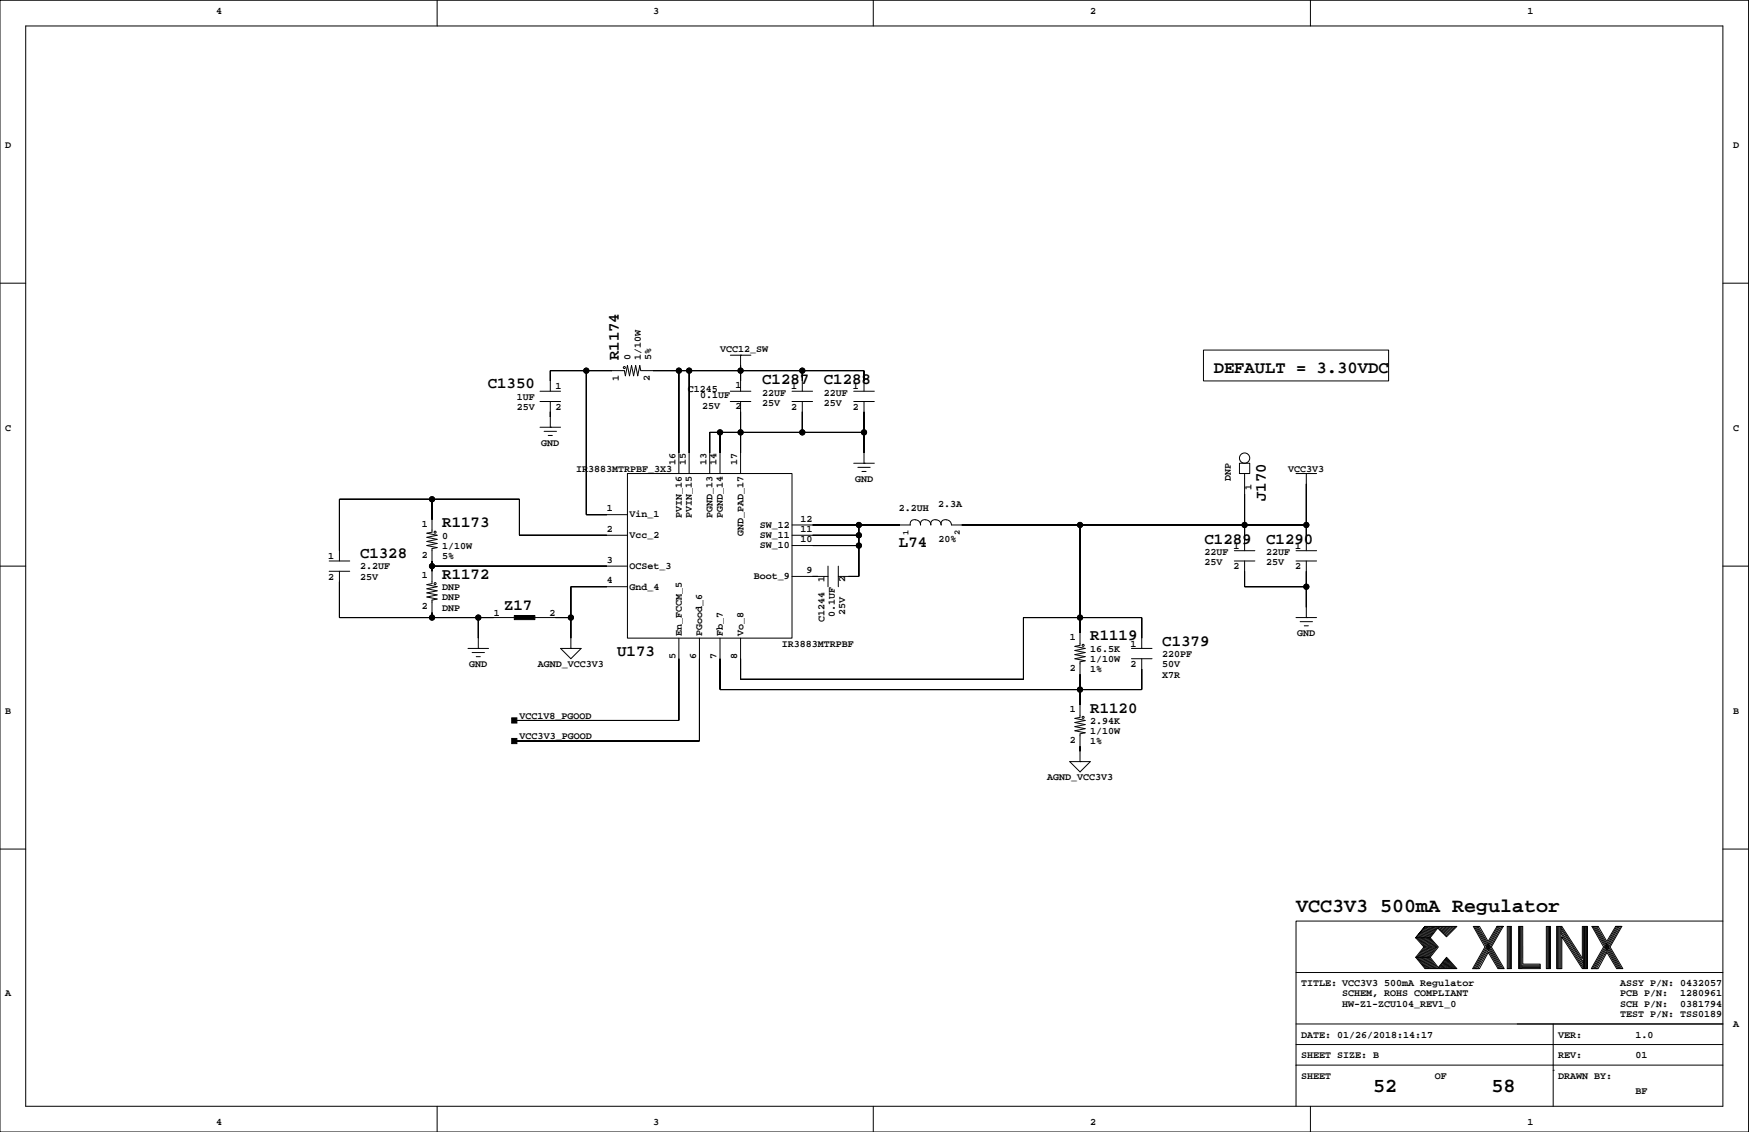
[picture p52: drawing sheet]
<svg xmlns="http://www.w3.org/2000/svg" width="432mm" height="279mm" viewBox="0 0 432 279" stroke-linecap="round" stroke-linejoin="round" font-family="sans-serif">
<defs><g id="words">
<g font-size="4.9">
<text x="320" y="225.2">VCC3V3 500mA Regulator</text>
<text x="339" y="269.6">52</text>
<text x="368.2" y="269.6">58</text>
</g>
<text font-size="4.2" x="299.7" y="92">DEFAULT = 3.30VDC</text>
<g font-size="3.9">
<text x="152.8" y="88.9" transform="rotate(-90 152.8 88.9)">R1174</text>
<text x="120.4" y="95.9">C1350</text>
<text x="188.2" y="94.9">C1287</text>
<text x="203.4" y="94.9">C1288</text>
<text x="312.5" y="123.7" transform="rotate(-90 312.5 123.7)">J170</text>
<text x="109.2" y="130.2">R1173</text>
<text x="88.9" y="137.8">C1328</text>
<text x="221.9" y="135">L74</text>
<text x="297.4" y="134.2">C1289</text>
<text x="312.6" y="134.2">C1290</text>
<text x="109.2" y="142.9">R1172</text>
<text x="124.4" y="150.5">Z17</text>
<text x="152.4" y="161.9">U173</text>
<text x="269.2" y="158.1">R1119</text>
<text x="287" y="159.4">C1379</text>
<text x="269.2" y="175.9">R1120</text>
</g>
<g font-size="2.5">
<text x="53.3" y="3.4">4</text>
<text x="161.3" y="3.4">3</text>
<text x="269.2" y="3.4">2</text>
<text x="377.1" y="3.4">1</text>
<text x="1.3" y="36.4">D</text>
<text x="427.9" y="36.4">D</text>
<text x="155.7" y="88.9" transform="rotate(-90 155.7 88.9)">0</text>
<text x="158.2" y="88.9" transform="rotate(-90 158.2 88.9)">1/10W</text>
<text x="160.7" y="88.9" transform="rotate(-90 160.7 88.9)">5%</text>
<text x="177.8" y="87">VCC12_SW</text>
<text x="152.8" y="94" transform="rotate(-90 152.8 94)">1</text>
<text x="160.4" y="94" transform="rotate(-90 160.4 94)">2</text>
<text x="181.6" y="95.8">1</text>
<text x="127.6" y="101.2">25V</text>
<text x="127.6" y="98.7">1UF</text>
<text x="137.1" y="101.2">2</text>
<text x="137.1" y="96.1">1</text>
<text x="169.8" y="96.8">C1245</text>
<text x="172.9" y="98.3">0.1UF</text>
<text x="173.3" y="100.8">25V</text>
<text x="181.6" y="100.8">2</text>
<text x="188.2" y="97.6">22UF</text>
<text x="188.2" y="100.2">25V</text>
<text x="195.3" y="101.2">2</text>
<text x="195.3" y="96.1">1</text>
<text x="203.4" y="100.2">25V</text>
<text x="203.4" y="97.6">22UF</text>
<text x="210.6" y="96.1">1</text>
<text x="210.6" y="101.2">2</text>
<text x="1.3" y="106.3">C</text>
<text x="427.9" y="106.3">C</text>
<text x="133.6" y="110.1">GND</text>
<text x="142.2" y="116.4">IR3883MTRPBF_3X3</text>
<text x="166.8" y="114.8" transform="rotate(-90 166.8 114.8)">16</text>
<text x="169.3" y="114.8" transform="rotate(-90 169.3 114.8)">15</text>
<text x="174.4" y="114.8" transform="rotate(-90 174.4 114.8)">13</text>
<text x="176.9" y="114.8" transform="rotate(-90 176.9 114.8)">14</text>
<text x="182" y="114.8" transform="rotate(-90 182 114.8)">17</text>
<text x="211.1" y="119">GND</text>
<text x="303.9" y="118.8" transform="rotate(-90 303.9 118.8)">DNP</text>
<text x="318.1" y="116.4">VCC3V3</text>
<text x="231.6" y="125.2">2.3A</text>
<text x="309" y="120.9" transform="rotate(-90 309 120.9)">1</text>
<text x="104.1" y="130">1</text>
<text x="149.8" y="126.2">1</text>
<text x="149.8" y="131.3">2</text>
<text x="155.4" y="127.7">Vin_1</text>
<text x="168.3" y="127.8" transform="rotate(-90 168.3 127.8)">PVIN_16</text>
<text x="170.8" y="127.8" transform="rotate(-90 170.8 127.8)">PVIN_15</text>
<text x="175.9" y="127.8" transform="rotate(-90 175.9 127.8)">PGND_13</text>
<text x="178.5" y="127.8" transform="rotate(-90 178.5 127.8)">PGND_14</text>
<text x="187.6" y="130.3">SW_12</text>
<text x="197.7" y="128.8">12</text>
<text x="197.7" y="131.3">11</text>
<text x="221.9" y="126.1">2.2UH</text>
<text x="104.1" y="137.7">2</text>
<text x="109.2" y="132.9">0</text>
<text x="109.2" y="135.5">1/10W</text>
<text x="155.4" y="132.8">Vcc_2</text>
<text x="183.5" y="132.2" transform="rotate(-90 183.5 132.2)">GND_PAD_17</text>
<text x="187.6" y="135.3">SW_10</text>
<text x="187.6" y="132.8">SW_11</text>
<text x="197.7" y="133.8">10</text>
<text x="231.7" y="133.8">20%</text>
<text x="297.4" y="137">22UF</text>
<text x="304.5" y="135.5">1</text>
<text x="312.6" y="137">22UF</text>
<text x="319.8" y="135.5">1</text>
<text x="81" y="143.1">2</text>
<text x="81" y="138">1</text>
<text x="88.9" y="143.1">25V</text>
<text x="88.9" y="140.6">2.2UF</text>
<text x="104.1" y="142.7">1</text>
<text x="109.2" y="138">5%</text>
<text x="149.8" y="138.9">3</text>
<text x="149.8" y="144">4</text>
<text x="155.4" y="140.4">OCSet_3</text>
<text x="186.1" y="143">Boot_9</text>
<text x="199.1" y="141.5">9</text>
<text x="203.6" y="143.5" transform="rotate(-90 203.6 143.5)">1</text>
<text x="208.7" y="143.5" transform="rotate(-90 208.7 143.5)">2</text>
<text x="297.4" y="139.5">25V</text>
<text x="304.5" y="140.6">2</text>
<text x="312.6" y="139.5">25V</text>
<text x="319.8" y="140.6">2</text>
<text x="109.2" y="145.6">DNP</text>
<text x="109.2" y="148.2">DNP</text>
<text x="155.4" y="145.5">Gnd_4</text>
<text x="104.1" y="150.3">2</text>
<text x="109.2" y="150.7">DNP</text>
<text x="121.9" y="152">1</text>
<text x="135.6" y="152">2</text>
<text x="203.6" y="153.5" transform="rotate(-90 203.6 153.5)">C1244</text>
<text x="206.1" y="152.2" transform="rotate(-90 206.1 152.2)">0.1UF</text>
<text x="208.7" y="151.8" transform="rotate(-90 208.7 151.8)">25V</text>
<text x="168.3" y="157" transform="rotate(-90 168.3 157)">En_FCCM_5</text>
<text x="173.4" y="157" transform="rotate(-90 173.4 157)">PGood_6</text>
<text x="178.5" y="157" transform="rotate(-90 178.5 157)">Fb_7</text>
<text x="183.5" y="157" transform="rotate(-90 183.5 157)">Vo_8</text>
<text x="193" y="159.6">IR3883MTRPBF</text>
<text x="264.1" y="158">1</text>
<text x="269.2" y="160.9">16.5K</text>
<text x="279.1" y="159.6">1</text>
<text x="320.3" y="157.1">GND</text>
<text x="115.9" y="164.7">GND</text>
<text x="132.8" y="164.7">AGND_VCC3V3</text>
<text x="166.8" y="162.6" transform="rotate(-90 166.8 162.6)">5</text>
<text x="171.8" y="162.6" transform="rotate(-90 171.8 162.6)">6</text>
<text x="176.9" y="162.6" transform="rotate(-90 176.9 162.6)">7</text>
<text x="182" y="162.6" transform="rotate(-90 182 162.6)">8</text>
<text x="264.1" y="165.6">2</text>
<text x="269.2" y="163.4">1/10W</text>
<text x="269.2" y="166">1%</text>
<text x="279.1" y="164.7">2</text>
<text x="287" y="162.1">220PF</text>
<text x="287" y="164.7">50V</text>
<text x="287" y="167.2">X7R</text>
<text x="1.3" y="176.1">B</text>
<text x="128.2" y="177.4">VCC1V8_PGOOD</text>
<text x="264.1" y="175.7">1</text>
<text x="269.2" y="178.7">2.94K</text>
<text x="427.9" y="176.1">B</text>
<text x="128.3" y="182.5">VCC3V3_PGOOD</text>
<text x="264.1" y="183.4">2</text>
<text x="269.2" y="181.2">1/10W</text>
<text x="269.2" y="183.7">1%</text>
<text x="258.5" y="192.6">AGND_VCC3V3</text>
<text x="1.3" y="245.9">A</text>
<text x="321.2" y="243.4">TITLE: VCC3V3 500mA Regulator</text>
<text x="331.4" y="245.9">SCHEM, ROHS COMPLIANT</text>
<text x="400" y="243.4">ASSY P/N: 0432057</text>
<text x="400" y="245.9">PCB P/N:</text>
<text x="414.8" y="245.9">1280961</text>
<text x="331.4" y="248.5">HW-Z1-ZCU104_REV1_0</text>
<text x="400" y="251">TEST P/N: TSS0189</text>
<text x="400" y="248.5">SCH P/N:</text>
<text x="414.8" y="248.5">0381794</text>
<text x="321.2" y="256.1">DATE: 01/26/2018:14:17</text>
<text x="384.7" y="256.1">VER:</text>
<text x="403.8" y="256.1">1.0</text>
<text x="427.9" y="253.6">A</text>
<text x="321.2" y="261.2">SHEET SIZE: B</text>
<text x="384.7" y="261.2">REV:</text>
<text x="403.8" y="261.2">01</text>
<text x="321.2" y="266.3">SHEET</text>
<text x="354.2" y="266.3">OF</text>
<text x="384.7" y="266.3">DRAWN BY:</text>
<text x="403.8" y="270.1">BF</text>
<text x="53.3" y="277.7">4</text>
<text x="161.3" y="277.7">3</text>
<text x="269.2" y="277.7">2</text>
<text x="377.1" y="277.7">1</text>
</g>
<g font-size="2.1">
<text x="224.3" y="132.1" transform="rotate(-90 224.3 132.1)">1</text>
<text x="237" y="132.1" transform="rotate(-90 237 132.1)">2</text>
</g>
</g></defs>
<g fill="none" stroke="#000" stroke-width=".25">
<path d="M0 .1h431.7v279.3h-431.7zM6.3 6.4h419.1v266.7h-419.1zM107.9 .1v6.3M215.6 .1v6.3M323.5 .1v6.3M0 69.9h6.3M425.4 69.9h6.3M133.3 99.1h5.1M133.3 96.6h5.1M135.9 96.6v-5.1h18.2l.3 1.3 .5-2.6 .5 2.6 .5-2.6 .5 2.6 .5-2.6 .5 2.6 .6-2.6 .2 1.3h55.1v5.1M135.9 99.1v6.3M144.7 91.5v35.5h10.2"/>
<path d="M167.6 91.5v25.4M170.1 91.5v25.4M180.3 99.1h5.1M180.3 96.6h5.1M180.3 87.7h5.1M182.8 87.7h.1M182.8 87.7v8.9M182.8 99.1v17.8M195.5 99.1h5.1M195.5 96.6h5.1M198.1 91.5v5.1M198.1 99.1v7.6"/>
<path d="M210.8 99.1h5.1M210.8 96.6h5.1M213.3 99.1v15.2M297.1 86.4h45.7v7.6h-45.7zM133.3 105.4h5.1M134.3 106.5h3.1M135.4 107.5h1M135.9 105.4h.1M154.9 116.9h40.6v40.6h-40.6zM177.8 106.7v10.2M210.8 114.3h5.1M211.8 115.4h3"/>
<path d="M212.8 116.4h1M213.3 114.3h.1M213.3 106.7h-38.1v10.2M306 114.3h2.5v2.6h-2.5zM307.3 116.9v19M320 116.9h5M322.5 116.9h.1M322.5 116.9v19M0 139.7h6.3M81.3 138.5h5M106.7 139.7h48.2M106.7 123.2v8.2l-1.3 .2 2.5 .5-2.5 .5 2.5 .5-2.5 .5 2.5 .5-2.5 .6 2.5 .5-1.2 .2v8.6l-1.3 .3 2.5 .5-2.5 .5 2.5 .5-2.5 .5 2.5 .5-2.5 .5 2.5 .6-1.2 .2v4.3"/>
<path d="M154.9 132.1h-26.7v-8.9h-44.4v15.3M195.5 129.6h29.2a1.11 1.11 0 0 1 .5-1.2 1.11 1.11 0 0 1 1.2 0 1.27 1.27 0 0 1 .9 1.2 1.11 1.11 0 0 1 .4-1.2 1.11 1.11 0 0 1 1.2 0 1.27 1.27 0 0 1 .9 1.2M195.5 132.1h16.5M195.5 134.7h16.5M204.4 139.7v5.1M207 139.7v5.1M212 129.6v12.7h-5M266.6 129.6v29.7l-1.2 .2 2.5 .5-2.5 .6 2.5 .5-2.5 .5 2.5 .5-2.5 .5 2.5 .5-1.3 .2v13.8l-1.2 .2 2.5 .5-2.5 .5 2.5 .5-2.5 .5 2.5 .6-2.5 .5 2.5 .5-1.3 .2v6.9M304.7 138.5h5.1M304.7 135.9h5.1M307.3 138.5v6.3h15.2M320 138.5h5"/>
<path d="M320 135.9h5M322.5 129.6h-87.6a1.27 1.27 0 0 0-1.3-1.4 1.27 1.27 0 0 0-1.2 1.4 1.27 1.27 0 0 0-1.3-1.4 1.27 1.27 0 0 0-1.3 1.4M322.5 138.5v13.9M425.4 139.7h6.3M81.3 141h5M83.8 141v11.4h43.2M118.1 152.4v7.6M132.1 152.4h8.8M154.9 144.8h-14v15.2M167.6 157.5v20.3h-40.6M172.7 157.5v25.4h-45.7M177.8 157.5v12.7h104.1v-7.6"/>
<path d="M182.8 157.5v10.2h69.9v-15.3h29.2v7.6M195.5 142.3h8.9M320 152.4h5M321 153.4h3M322 154.5h1M322.5 152.4h.1M115.5 160h5.1M116.6 161.1h3M117.6 162.1h1M118.1 160h.1M138.4 160h5.1l-2.6 2.6zM140.9 160h.1"/>
<path d="M279.3 160h5.1M279.3 162.6h5.1M264.1 188h5.1l-2.6 2.5zM266.6 188h.1M0 209.6h6.3M425.4 209.6h6.3M349.5 236.3h3.6M349.9 231.5l1.9 2.2-2 2.6 2.2 2.8M350.1 236.3l2.2 2.8M350.2 231.5l1.9 2.3-2 2.5M350.4 236.3l2.2 2.8M350.5 231.5l1.9 2.3-2 2.5"/>
<path d="M350.6 236.3l2.3 2.7M350.8 231.5l1.9 2.3-2 2.5M351 236.3l2.2 2.8M351.1 231.5l1.9 2.3-2 2.5M351.3 236.3l2.2 2.8M351.4 231.5l1.9 2.3-2 2.5M351.6 236.3l2.2 2.8M351.7 231.5l1.9 2.2M351.8 228.7l-2.3 2.8 2.3-2.8h7.9l-2.6 2.5-2.1-2.1-1.9 2.4 2 2.2-2 2.6 2 2.5 2-2.5 2.6 2.8h-7.9l-2.3-2.8M351.9 236.3l2.2 2.8M352 231.5l1.9 2.2M352.1 228.7l-2.2 2.7"/>
<path d="M352.2 236.3l2.2 2.8M352.3 231.5l1.9 2.3-2 2.5M352.4 228.7l-2.2 2.7M352.5 236.3l2.2 2.8M352.6 231.5l1.9 2.2M352.7 228.7l-2.2 2.7M352.8 236.3l2.2 2.8M352.8 231.5l2 2.2M353 228.7l-2.2 2.7M353.1 231.5h-3.6l2.1 2.2-2.1 2.6M353.2 228.7l-2.1 2.7M353.6 233.8l-2 2.5"/>
<path d="M353.6 228.7l-2.2 2.7M353.8 228.7l-2.1 2.7M353.9 233.8l-1.9 2.4M354.1 228.7l-2.1 2.7M354.4 228.7l-2.1 2.7M354.5 233.8l-2 2.5M354.7 228.7l-2.1 2.7M354.8 233.8l-2 2.5M355 228.7l-2.1 2.7M355.2 238.8l.2 .3M355.3 238.6l.4 .5M355.4 228.7l-.4 .4"/>
<path d="M355.4 238.4l.6 .7M355.6 238.3l.7 .8M355.7 238.1l.9 1M355.7 228.7l-.5 .5M355.9 237.9l1 1.2M356 237.8l1.2 1.3M356.1 228.7l-.8 .7M356.1 237.6l1.4 1.4M356.3 237.4l1.5 1.7M356.4 237.2l1.6 1.9M356.5 228.7l-1 .9M356.5 237.1l1.8 2"/>
<path d="M356.7 236.9l1.9 2.2M356.8 236.7l2.1 2.4M356.8 228.7l-1.1 1.1M356.9 236.6l2.3 2.5M357.1 236.5l2.3 2.6M357.2 228.7l-1.3 1.2M357.5 228.7l-1.4 1.4M357.8 228.7l-1.6 1.6M358.2 228.7l-1.8 1.7M358.5 228.7l-1.9 1.9M359 228.7l-2.2 2.1M359.3 228.7l-2.3 2.3"/>
<path d="M364 228.7l6.1 10.4M364.3 228.7l6.1 10.4M364.6 228.7l6.1 10.4M364.9 228.7l6.1 10.4M367.4 232.3l-2.1-3.6h-1.6l2.9 5-3 5.4h1.7l2.1-4 2.4 4h1.6l-3.2-5.4M369.6 228.7l-2.2 3.6M369.8 228.7l-5.9 10.4M370.2 228.7l-6 10.4M370.5 228.7l-6 10.4M370.8 228.7l-6 10.4M371.1 228.7h-1.5h1.5l-2.9 5M372.1 228.7h1v10.4h-1z"/>
<path d="M372.4 228.7v10.4M372.6 228.7v10.4M372.9 228.7v10.4M374.9 228.7h1v9.3h4.3v1.1h-5.3zM375.1 228.7v10.4M375.4 228.7v10.4M375.7 228.7v10.4M375.7 238.2h4.5M375.7 238.5h4.5M375.7 238.8h4.5M381.8 228.7h1v10.4h-1zM382 228.7v10.4"/>
<path d="M382.3 228.7v10.4M382.5 228.7v10.4M384.3 228.7h1.3l5.1 7.8v-7.8h1.2v10.4h-1.2l-5.1-7.9v7.9h-1.3zM384.5 228.7v10.4M384.8 228.7v10.4M385.1 228.7v10.4M385.3 228.7v10.4M385.3 230.3l5.6 8.7M385.3 229.8l5.6 8.7M385.3 229.2l5.6 8.7M385.3 228.8l5.6 8.7M390.9 228.7v10.4"/>
<path d="M391.2 228.7v10.4M391.5 228.7v10.4M391.7 228.6v10.4M393.3 228.7l6.1 10.4M393.6 228.7l6.1 10.4M393.9 228.7l6.1 10.4M394.2 228.7l6.1 10.4M396.7 232.3l-2.1-3.6h-1.6l2.9 5-3 5.4M397.5 233.7l3.2 5.4h-1.6l-2.4-4-2.2 4h-1.6M398.9 228.7l-2.2 3.6M399.1 228.7l-6 10.4M399.4 228.7l-5.9 10.4"/>
<path d="M399.7 228.7l-5.9 10.4M400.1 228.7l-6 10.4M400.4 228.7h-1.5h1.5l-2.9 5M425.4 227.3h-105.4v35.6M320 257.8h105.4M320 252.7h105.4M320 240h105.4M383.5 252.7v20.4M107.9 273.1v6.3M215.6 273.1v6.3M320 262.9v10.2M320 262.9h105.4"/>
<path d="M323.5 273.1v6.3M383.5 264.2h.1"/>
<circle cx="144.7" cy="91.5" r=".63"/>
<circle cx="154.1" cy="90.7" r=".25"/>
<circle cx="167.6" cy="91.5" r=".63"/>
<circle cx="170.1" cy="91.5" r=".63"/>
<circle cx="182.8" cy="91.5" r=".63"/>
<circle cx="198.1" cy="91.5" r=".63"/>
<circle cx="177.8" cy="106.7" r=".63"/>
<circle cx="182.8" cy="106.7" r=".63"/>
<circle cx="198.1" cy="106.7" r=".63"/>
<circle cx="213.3" cy="106.7" r=".63"/>
<circle cx="307.3" cy="113.1" r="1.27"/>
<circle cx="106.7" cy="123.2" r=".63"/>
<circle cx="106.7" cy="139.7" r=".63"/>
<circle cx="107.4" cy="131.4" r=".25"/>
<circle cx="212" cy="132.1" r=".63"/>
<circle cx="212" cy="129.6" r=".63"/>
<circle cx="212" cy="134.7" r=".63"/>
<circle cx="266.6" cy="129.6" r=".63"/>
<circle cx="307.3" cy="129.6" r=".63"/>
<circle cx="322.5" cy="129.6" r=".63"/>
<circle cx="106.7" cy="152.4" r=".63"/>
<circle cx="107.4" cy="144" r=".25"/>
<circle cx="118.1" cy="152.4" r=".63"/>
<circle cx="140.9" cy="152.4" r=".63"/>
<circle cx="266.6" cy="152.4" r=".63"/>
<circle cx="267.4" cy="159.3" r=".25"/>
<circle cx="322.5" cy="144.8" r=".63"/>
<circle cx="266.6" cy="170.2" r=".63"/>
<circle cx="267.4" cy="177.1" r=".25"/>
</g>
<g fill="#000" stroke="#000" stroke-width=".25">
<path d="M135.9 91.5v2.5z" fill-rule="evenodd"/>
<path d="M144.7 91.5v35.5z" fill-rule="evenodd"/>
<path d="M135.9 91.5h8.8z" fill-rule="evenodd"/>
<path d="M144.7 91.5h6.4z" fill-rule="evenodd"/>
<path d="M161.3 91.5h6.3z" fill-rule="evenodd"/>
<path d="M167.6 91.5v20.3z" fill-rule="evenodd"/>
<path d="M170.1 91.5v20.3z" fill-rule="evenodd"/>
<path d="M167.6 91.5h2.5z" fill-rule="evenodd"/>
<path d="M182.8 91.5v2.5z" fill-rule="evenodd"/>
<path d="M182.8 90.2v1.3z" fill-rule="evenodd"/>
<path d="M170.1 91.5h12.7z" fill-rule="evenodd"/>
<path d="M198.1 91.5v2.5z" fill-rule="evenodd"/>
<path d="M182.8 91.5h15.3z" fill-rule="evenodd"/>
<path d="M213.3 91.5v2.5z" fill-rule="evenodd"/>
<path d="M198.1 91.5h15.2z" fill-rule="evenodd"/>
<path d="M135.9 101.6v1.3z" fill-rule="evenodd"/>
<path d="M175.2 106.7v5.1z" fill-rule="evenodd"/>
<path d="M175.2 106.7h2.6z" fill-rule="evenodd"/>
<path d="M177.8 106.7v5.1z" fill-rule="evenodd"/>
<path d="M182.8 101.6v5.1z" fill-rule="evenodd"/>
<path d="M177.8 106.7h5z" fill-rule="evenodd"/>
<path d="M182.8 106.7v5.1z" fill-rule="evenodd"/>
<path d="M198.1 101.6v5.1z" fill-rule="evenodd"/>
<path d="M182.8 106.7h15.3z" fill-rule="evenodd"/>
<path d="M213.3 101.6v5.1z" fill-rule="evenodd"/>
<path d="M213.3 106.7v5.1z" fill-rule="evenodd"/>
<path d="M198.1 106.7h15.2z" fill-rule="evenodd"/>
<path d="M322.5 119.4v10.2z" fill-rule="evenodd"/>
<path d="M83.8 123.2v12.7z" fill-rule="evenodd"/>
<path d="M106.7 123.2v5.1z" fill-rule="evenodd"/>
<path d="M83.8 123.2h22.9z" fill-rule="evenodd"/>
<path d="M106.7 138.5v1.2z" fill-rule="evenodd"/>
<path d="M106.7 139.7v1.3z" fill-rule="evenodd"/>
<path d="M128.2 123.2v8.9z" fill-rule="evenodd"/>
<path d="M106.7 123.2h21.5z" fill-rule="evenodd"/>
<path d="M128.2 132.1h21.6z" fill-rule="evenodd"/>
<path d="M106.7 139.7h43.1z" fill-rule="evenodd"/>
<path d="M144.7 127h5.1z" fill-rule="evenodd"/>
<path d="M212 129.6v2.5z" fill-rule="evenodd"/>
<path d="M200.6 129.6h11.4z" fill-rule="evenodd"/>
<path d="M212 132.1v2.6z" fill-rule="evenodd"/>
<path d="M200.6 132.1h11.4z" fill-rule="evenodd"/>
<path d="M212 134.7v7.6z" fill-rule="evenodd"/>
<path d="M200.6 134.7h11.4z" fill-rule="evenodd"/>
<path d="M212 129.6h10.2z" fill-rule="evenodd"/>
<path d="M237.4 129.6h29.2z" fill-rule="evenodd"/>
<path d="M266.6 129.6v22.8z" fill-rule="evenodd"/>
<path d="M307.3 129.6v3.8z" fill-rule="evenodd"/>
<path d="M307.3 122v7.6z" fill-rule="evenodd"/>
<path d="M266.6 129.6h40.7z" fill-rule="evenodd"/>
<path d="M322.5 129.6v3.8z" fill-rule="evenodd"/>
<path d="M307.3 129.6h15.2z" fill-rule="evenodd"/>
<path d="M83.8 143.5v8.9z" fill-rule="evenodd"/>
<path d="M106.7 151.2v1.2z" fill-rule="evenodd"/>
<path d="M83.8 152.4h22.9z" fill-rule="evenodd"/>
<path d="M118.1 152.4v5.1z" fill-rule="evenodd"/>
<path d="M106.7 152.4h11.4z" fill-rule="evenodd"/>
<path d="M118.1 152.4h3.8z" fill-rule="evenodd"/>
<path d="M127 151.9h5.1v1h-5.1z" fill-rule="evenodd"/>
<path d="M137.1 152.4h3.8z" fill-rule="evenodd"/>
<path d="M140.9 152.4v5.1z" fill-rule="evenodd"/>
<path d="M140.9 144.8v7.6z" fill-rule="evenodd"/>
<path d="M140.9 144.8h8.9z" fill-rule="evenodd"/>
<path d="M200.6 142.3h1.3z" fill-rule="evenodd"/>
<path d="M209.5 142.3h2.5z" fill-rule="evenodd"/>
<path d="M252.7 152.4v15.3z" fill-rule="evenodd"/>
<path d="M252.7 152.4h13.9z" fill-rule="evenodd"/>
<path d="M266.6 152.4v3.8z" fill-rule="evenodd"/>
<path d="M281.9 152.4v5.1z" fill-rule="evenodd"/>
<path d="M266.6 152.4h15.3z" fill-rule="evenodd"/>
<path d="M307.3 141v3.8z" fill-rule="evenodd"/>
<path d="M322.5 144.8v5.1z" fill-rule="evenodd"/>
<path d="M322.5 141v3.8z" fill-rule="evenodd"/>
<path d="M307.3 144.8h15.2z" fill-rule="evenodd"/>
<path d="M126.3 177.2h1.3v1.3h-1.3z" fill-rule="evenodd"/>
<path d="M167.6 162.6v15.2z" fill-rule="evenodd"/>
<path d="M127 177.8h40.6z" fill-rule="evenodd"/>
<path d="M172.7 162.6v20.3z" fill-rule="evenodd"/>
<path d="M177.8 162.6v7.6z" fill-rule="evenodd"/>
<path d="M182.8 162.6v5.1z" fill-rule="evenodd"/>
<path d="M182.8 167.7h69.9z" fill-rule="evenodd"/>
<path d="M266.6 166.4v3.8z" fill-rule="evenodd"/>
<path d="M266.6 170.2v3.8z" fill-rule="evenodd"/>
<path d="M177.8 170.2h88.8z" fill-rule="evenodd"/>
<path d="M281.9 165.1v5.1z" fill-rule="evenodd"/>
<path d="M266.6 170.2h15.3z" fill-rule="evenodd"/>
<path d="M126.3 182.3h1.3v1.2h-1.3z" fill-rule="evenodd"/>
<path d="M127 182.9h45.7z" fill-rule="evenodd"/>
<path d="M266.6 184.2v1.2z" fill-rule="evenodd"/>
<circle cx="144.7" cy="91.5" r=".63"/>
<circle cx="167.6" cy="91.5" r=".63"/>
<circle cx="170.1" cy="91.5" r=".63"/>
<circle cx="182.8" cy="91.5" r=".63"/>
<circle cx="198.1" cy="91.5" r=".63"/>
<circle cx="177.8" cy="106.7" r=".63"/>
<circle cx="182.8" cy="106.7" r=".63"/>
<circle cx="198.1" cy="106.7" r=".63"/>
<circle cx="213.3" cy="106.7" r=".63"/>
<circle cx="106.7" cy="123.2" r=".63"/>
<circle cx="106.7" cy="139.7" r=".63"/>
<circle cx="212" cy="132.1" r=".63"/>
<circle cx="212" cy="129.6" r=".63"/>
<circle cx="212" cy="134.7" r=".63"/>
<circle cx="266.6" cy="129.6" r=".63"/>
<circle cx="307.3" cy="129.6" r=".63"/>
<circle cx="322.5" cy="129.6" r=".63"/>
<circle cx="106.7" cy="152.4" r=".63"/>
<circle cx="118.1" cy="152.4" r=".63"/>
<circle cx="140.9" cy="152.4" r=".63"/>
<circle cx="266.6" cy="152.4" r=".63"/>
<circle cx="322.5" cy="144.8" r=".63"/>
<circle cx="266.6" cy="170.2" r=".63"/>
</g>
<use href="#words"/>
</svg>
